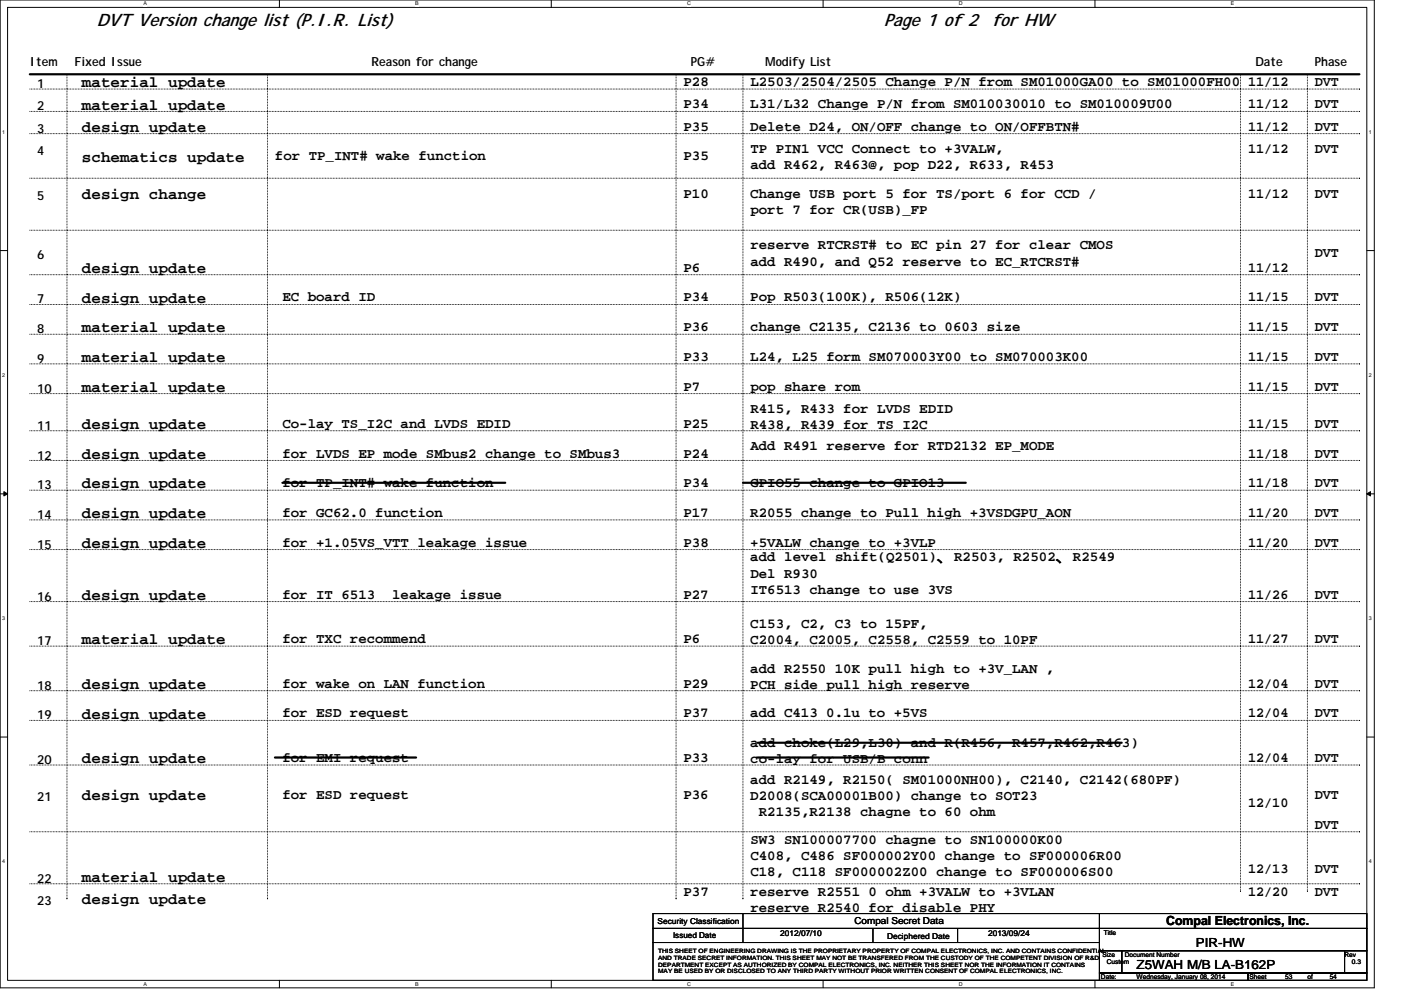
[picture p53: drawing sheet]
<svg xmlns="http://www.w3.org/2000/svg" width="297mm" height="210mm" viewBox="0 0 297 210" stroke-linecap="round" stroke-linejoin="round" font-family="sans-serif">
<defs><g id="words">
<g font-size="3.8">
<text x="20.5" y="5.5">DVT Version change list (P.I.R. List)</text>
<text x="187.4" y="5.5">Page 1 of 2</text>
<text x="210.3" y="5.5">for HW</text>
</g>
<g font-size="3.3">
<text x="17.4" y="18.5">material update</text>
<text x="17.4" y="23.2">material update</text>
<text x="17.4" y="27.9">design update</text>
<text x="17.4" y="34.2">schematics update</text>
<text x="17.4" y="42.1">design change</text>
<text x="17.4" y="57.9">design update</text>
<text x="17.4" y="64.2">design update</text>
<text x="17.4" y="70.5">material update</text>
<text x="17.4" y="76.8">material update</text>
<text x="17.4" y="83.1">material update</text>
<text x="17.4" y="90.9">design update</text>
<text x="17.4" y="97.2">design update</text>
<text x="17.4" y="103.5">design update</text>
<text x="17.4" y="109.8">design update</text>
<text x="17.4" y="116.1">design update</text>
<text x="17.4" y="127.1">design update</text>
<text x="17.4" y="136.6">material update</text>
<text x="17.4" y="146">design update</text>
<text x="17.4" y="152.4">design update</text>
<text x="17.4" y="161.8">design update</text>
<text x="17.4" y="169.7">design update</text>
<text x="17.4" y="187">material update</text>
<text x="17.4" y="191.7">design update</text>
</g>
<g font-size="3">
<text x="144.9" y="18.3">P28</text>
<text x="144.9" y="23">P34</text>
<text x="159.1" y="23">L31/L32 Change P/N from SM010030010 to SM010009U00</text>
<text x="159.1" y="18.3">L2503/2504/2505 Change P/N from SM01000GA00 to SM01000FH00</text>
<text x="264.6" y="18.3">11/12</text>
<text x="264.6" y="23">11/12</text>
<text x="278.8" y="18.3">DVT</text>
<text x="278.8" y="23">DVT</text>
<text x="144.9" y="27.7">P35</text>
<text x="159.1" y="27.7">Delete D24, ON/OFF change to ON/OFFBTN#</text>
<text x="264.6" y="27.7">11/12</text>
<text x="278.8" y="27.7">DVT</text>
<text x="58.3" y="34">for TP_INT# wake function</text>
<text x="144.9" y="34">P35</text>
<text x="159.1" y="32.4">TP PIN1 VCC Connect to +3VALW,</text>
<text x="159.1" y="35.8">add R462, R463@, pop D22, R633, R453</text>
<text x="264.6" y="32.4">11/12</text>
<text x="278.8" y="32.4">DVT</text>
<text x="144.9" y="41.9">P10</text>
<text x="159.1" y="41.9">Change USB port 5 for TS/port 6 for CCD /</text>
<text x="264.6" y="41.9">11/12</text>
<text x="278.8" y="41.9">DVT</text>
<text x="159.1" y="45.3">port 7 for CR(USB)_FP</text>
<text x="159.1" y="52.9">reserve RTCRST# to EC pin 27 for clear CMOS</text>
<text x="144.9" y="57.6">P6</text>
<text x="159.1" y="56.3">add R490, and Q52 reserve to EC_RTCRST#</text>
<text x="264.6" y="57.6">11/12</text>
<text x="278.8" y="54.5">DVT</text>
<text x="59.9" y="63.9">EC board ID</text>
<text x="144.9" y="63.9">P34</text>
<text x="159.1" y="63.9">Pop R503(100K), R506(12K)</text>
<text x="264.6" y="63.9">11/15</text>
<text x="278.8" y="63.9">DVT</text>
<text x="144.9" y="70.2">P36</text>
<text x="159.1" y="70.2">change C2135, C2136 to 0603 size</text>
<text x="264.6" y="70.2">11/15</text>
<text x="278.8" y="70.2">DVT</text>
<text x="144.9" y="76.5">P33</text>
<text x="159.1" y="76.5">L24, L25 form SM070003Y00 to SM070003K00</text>
<text x="264.6" y="76.5">11/15</text>
<text x="278.8" y="76.5">DVT</text>
<text x="144.9" y="82.8">P7</text>
<text x="159.1" y="82.8">pop share rom</text>
<text x="264.6" y="82.8">11/15</text>
<text x="278.8" y="82.8">DVT</text>
<text x="159.1" y="87.5">R415, R433 for LVDS EDID</text>
<text x="59.9" y="90.7">Co-lay TS_I2C and LVDS EDID</text>
<text x="144.9" y="90.7">P25</text>
<text x="159.1" y="91">R438, R439 for TS I2C</text>
<text x="159.1" y="95.4">Add R491 reserve for RTD2132 EP_MODE</text>
<text x="264.6" y="90.7">11/15</text>
<text x="278.8" y="90.7">DVT</text>
<text x="59.9" y="97">for LVDS EP mode SMbus2 change to SMbus3</text>
<text x="144.9" y="97">P24</text>
<text x="264.6" y="97">11/18</text>
<text x="278.8" y="97">DVT</text>
<text x="59.9" y="103.3">for TP_INT# wake function</text>
<text x="144.9" y="103.3">P34</text>
<text x="159.1" y="103.3">GPIO55 change to GPIO13</text>
<text x="264.6" y="103.3">11/18</text>
<text x="278.8" y="103.3">DVT</text>
<text x="59.9" y="109.6">for GC62.0 function</text>
<text x="144.9" y="109.6">P17</text>
<text x="159.1" y="109.6">R2055 change to Pull high +3VSDGPU_AON</text>
<text x="264.6" y="109.6">11/20</text>
<text x="278.8" y="109.6">DVT</text>
<text x="59.9" y="115.9">for +1.05VS_VTT leakage issue</text>
<text x="144.9" y="115.9">P38</text>
<text x="159.1" y="115.9">+5VALW change to +3VLP</text>
<text x="159.1" y="119">add level shift(Q2501)、R2503, R2502、R2549</text>
<text x="264.6" y="115.9">11/20</text>
<text x="278.8" y="115.9">DVT</text>
<text x="159.1" y="122.4">Del R930</text>
<text x="159.1" y="125.9">IT6513 change to use 3VS</text>
<text x="59.9" y="126.9">for IT 6513</text>
<text x="83.2" y="126.9">leakage issue</text>
<text x="144.9" y="126.9">P27</text>
<text x="264.6" y="126.9">11/26</text>
<text x="278.8" y="126.9">DVT</text>
<text x="59.9" y="136.4">for TXC recommend</text>
<text x="144.9" y="136.4">P6</text>
<text x="159.1" y="133.2">C153, C2, C3 to 15PF,</text>
<text x="159.1" y="136.6">C2004, C2005, C2558, C2559 to 10PF</text>
<text x="264.6" y="136.4">11/27</text>
<text x="278.8" y="136.4">DVT</text>
<text x="159.1" y="142.7">add R2550 10K pull high to +3V_LAN ,</text>
<text x="59.9" y="145.8">for wake on LAN function</text>
<text x="144.9" y="145.8">P29</text>
<text x="159.1" y="146.1">PCH side pull high reserve</text>
<text x="264.6" y="145.8">12/04</text>
<text x="278.8" y="145.8">DVT</text>
<text x="59.9" y="152.1">for ESD request</text>
<text x="144.9" y="152.1">P37</text>
<text x="159.1" y="152.1">add C413 0.1u to +5VS</text>
<text x="264.6" y="152.1">12/04</text>
<text x="278.8" y="152.1">DVT</text>
<text x="59.9" y="161.6">for EMI request</text>
<text x="144.9" y="161.6">P33</text>
<text x="159.1" y="158.4">add choke(L29,L30) and R(R456, R457,R462,R463)</text>
<text x="159.1" y="161.8">co-lay for USB/B conn</text>
<text x="264.6" y="161.6">12/04</text>
<text x="278.8" y="161.6">DVT</text>
<text x="159.1" y="166.3">add R2149, R2150( SM01000NH00), C2140, C2142(680PF)</text>
<text x="59.9" y="169.4">for ESD request</text>
<text x="144.9" y="169.4">P36</text>
<text x="159.1" y="169.7">D2008(SCA00001B00) change to SOT23</text>
<text x="160.9" y="173.1">R2135,R2138 chagne to 60 ohm</text>
<text x="264.6" y="171">12/10</text>
<text x="278.8" y="169.4">DVT</text>
<text x="159.1" y="178.9">SW3 SN100007700 chagne to SN100000K00</text>
<text x="278.8" y="175.7">DVT</text>
<text x="159.1" y="182.3">C408, C486 SF000002Y00 change to SF000006R00</text>
<text x="159.1" y="185.7">C18, C118 SF000002Z00 change to SF000006S00</text>
<text x="264.6" y="185.2">12/13</text>
<text x="278.8" y="185.2">DVT</text>
<text x="144.9" y="189.9">P37</text>
<text x="159.1" y="189.9">reserve R2551 0 ohm +3VALW to +3VLAN</text>
<text x="264.6" y="189.9">12/20</text>
<text x="278.8" y="189.9">DVT</text>
<text x="159.1" y="193.3">reserve R2540 for disable PHY</text>
</g>
<g font-size="2.7">
<text x="6.3" y="13.9">Item</text>
<text x="15.8" y="13.9">Fixed Issue</text>
<text x="78.8" y="13.9">Reason for change</text>
<text x="146.5" y="13.9">PG#</text>
<text x="162.2" y="13.9">Modify List</text>
<text x="266.2" y="13.9">Date</text>
<text x="278.8" y="13.9">Phase</text>
<text x="7.9" y="18.7">1</text>
<text x="7.9" y="23.4">2</text>
<text x="7.9" y="28.1">3</text>
<text x="7.9" y="32.9">4</text>
<text x="7.9" y="42.3">5</text>
<text x="7.9" y="54.9">6</text>
<text x="7.9" y="64.3">7</text>
<text x="7.9" y="70.7">8</text>
<text x="7.9" y="76.9">9</text>
<text x="7.9" y="83.2">10</text>
<text x="7.9" y="91.1">11</text>
<text x="7.9" y="97.4">12</text>
<text x="7.9" y="103.7">13</text>
<text x="7.9" y="110">14</text>
<text x="7.9" y="116.3">15</text>
<text x="7.9" y="127.3">16</text>
<text x="7.9" y="136.8">17</text>
<text x="7.9" y="146.2">18</text>
<text x="7.9" y="152.5">19</text>
<text x="7.9" y="162">20</text>
<text x="7.9" y="169.9">21</text>
<text x="7.9" y="187.2">22</text>
<text x="7.9" y="191.9">23</text>
<text x="247.3" y="196.2">Compal Electronics, Inc.</text>
<text x="253.6" y="200.8">PIR-HW</text>
<text x="241" y="205.5">Z5WAH M/B LA-B162P</text>
</g>
<text font-size="2" x="181.1" y="196">Compal Secret Data</text>
<g font-size="1.7">
<text x="139.4" y="195.9">Security Classification</text>
<text x="142.7" y="198.9">Issued Date</text>
<text x="165.4" y="198.4">2012/07/10</text>
<text x="188.1" y="199">Deciphered Date</text>
<text x="209.5" y="198.4">2013/09/24</text>
</g>
<g font-size="1.4">
<text x="233.7" y="202.8">Size</text>
<text x="234" y="198.3">Title</text>
<text x="238.5" y="202.8">Document Number</text>
<text x="285.1" y="202.8">Rev</text>
<text x="233.4" y="207.6">Date:</text>
<text x="234.7" y="204.4">Custom</text>
<text x="241" y="207.6">Wednesday, January 08, 2014</text>
<text x="264.9" y="207.6">Sheet</text>
<text x="272.5" y="207.6">53</text>
<text x="277.2" y="207.6">of</text>
<text x="281.9" y="207.6">54</text>
<text x="286.6" y="204.4">0.3</text>
</g>
<g font-size="1.2">
<text x="139.5" y="202.1">THIS SHEET OF ENGINEERING DRAWING IS THE PROPRIETARY PROPERTY OF COMPAL ELECTRONICS, INC. AND CONTAINS CONFIDENTIAL</text>
<text x="139.5" y="203.5">AND TRADE SECRET INFORMATION. THIS SHEET MAY NOT BE TRANSFERED FROM THE CUSTODY OF THE COMPETENT DIVISION OF R&amp;D</text>
<text x="139.5" y="204.9">DEPARTMENT EXCEPT AS AUTHORIZED BY COMPAL ELECTRONICS, INC. NEITHER THIS SHEET NOR THE INFORMATION IT CONTAINS</text>
<text x="139.5" y="206.4">MAY BE USED BY OR DISCLOSED TO ANY THIRD PARTY WITHOUT PRIOR WRITTEN CONSENT OF COMPAL ELECTRONICS, INC.</text>
</g>
<g font-size="1.1">
<text x="30.4" y="1.2">A</text>
<text x="88" y="1.2">B</text>
<text x="145.7" y="1.2">C</text>
<text x="203.3" y="1.2">D</text>
<text x="261" y="1.2">E</text>
<text x=".4" y="28.4">1</text>
<text x="290.2" y="28.4">1</text>
<text x=".4" y="79.9">2</text>
<text x="290.2" y="79.9">2</text>
<text x=".4" y="131.5">3</text>
<text x="290.2" y="131.5">3</text>
<text x=".4" y="183.1">4</text>
<text x="290.2" y="183.1">4</text>
<text x="30.4" y="209">A</text>
<text x="88" y="209">B</text>
<text x="145.7" y="209">C</text>
<text x="203.3" y="209">D</text>
<text x="261" y="209">E</text>
</g>
</g></defs>
<path d="M0 0h291.4v209.4h-291.4zM1.6 1.6h288.2v206.3h-288.2z" fill="none" stroke="#000" stroke-width=".21"/>
<g fill="#fff">
<path d="M30.4 .1h.8v1.3h-.8z"/>
<path d="M30.4 208h.8v1.3h-.8z"/>
</g>
<path d="M59.2 0v1.6M59.2 207.9v1.5" fill="none" stroke="#000" stroke-width=".21"/>
<g fill="#fff">
<path d="M88.1 .1h.7v1.3h-.7z"/>
<path d="M88.1 208h.7v1.3h-.7z"/>
</g>
<path d="M116.9 0v1.6M116.9 207.9v1.5" fill="none" stroke="#000" stroke-width=".21"/>
<g fill="#fff">
<path d="M145.7 .1h.8v1.3h-.8z"/>
<path d="M145.7 208h.8v1.3h-.8z"/>
</g>
<path d="M174.5 0v1.6M174.5 207.9v1.5" fill="none" stroke="#000" stroke-width=".21"/>
<g fill="#fff">
<path d="M203.3 .1h.8v1.3h-.8z"/>
<path d="M203.3 208h.8v1.3h-.8z"/>
</g>
<path d="M232.2 0v1.6M232.2 207.9v1.5" fill="none" stroke="#000" stroke-width=".21"/>
<g fill="#fff">
<path d="M261 .1h.7v1.3h-.7z"/>
<path d="M261 208h.7v1.3h-.7z"/>
<path d="M.4 27.3h.7v1.3h-.7z"/>
<path d="M290.2 27.3h.6v1.3h-.6z"/>
<path d="M.4 78.9h.7v1.3h-.7z"/>
<path d="M290.2 78.9h.6v1.3h-.6z"/>
</g>
<path d="M0 53.1h1.6M289.8 53.1h1.6" fill="none" stroke="#000" stroke-width=".21"/>
<g fill="#fff">
<path d="M.4 130.5h.7v1.3h-.7z"/>
<path d="M290.2 130.5h.6v1.3h-.6z"/>
</g>
<path d="M0 104.7h1.6M289.8 104.7h1.6" fill="none" stroke="#000" stroke-width=".21"/>
<path d="M.8 104.2l.8 .5-.8 .5zM289.8 104.7l.8-.5v1z" fill="#000" stroke="#000" stroke-width=".21"/>
<g fill="#fff">
<path d="M.4 182.1h.7v1.2h-.7z"/>
<path d="M290.2 182.1h.6v1.2h-.6z"/>
</g>
<g fill="none" stroke="#000" stroke-width=".21">
<path d="M0 156.3h1.6M289.8 156.3h1.6M138.4 193.7h94.7v3.1h-94.7zM138.4 196.8h94.7v3h-94.7zM138.4 199.8h94.7v8.1h-94.7zM157.5 193.7v6.1M185.1 196.8v3M203 196.8v3M233.1 193.7h56.7v3.1h-56.7zM233.1 196.8h56.7v4.8h-56.7zM233.1 201.6h4.7v4.7h-4.7zM233.1 206.3h31.5v1.6h-31.5z"/>
<path d="M237.8 201.6h47.3v4.7h-47.3zM264.6 206.3h25.2v1.6h-25.2zM285.1 201.6h4.7v4.7h-4.7z"/>
</g>
<path d="M6.3 15.7h281.9M59.9 102.4h47.2M157.5 102.4h47.3M160.7 157.5h77.1M58.3 160.6h29.9M160.7 160.6h36.2" fill="none" stroke="#000" stroke-width=".47"/>
<g fill="none" stroke="#000" stroke-width=".21" stroke-dasharray="0 .3">
<path d="M6.3 18.9h281.9M14.2 15.7v174.8M56.7 15.7v174.8M143.3 15.7v174.8M157.5 15.7v174.8M263 15.7v173.3M277.2 15.7v173.3M288.2 18.9h.1M6.3 23.6h281.9M6.3 28.3h281.9M6.3 37.8h281.9M288.2 23.6h.1"/>
<path d="M288.2 28.3h.1M288.2 37.8h.1M6.3 48.8h281.9M6.3 58.3h281.9M288.2 48.8h.1M288.2 58.3h.1M6.3 64.6h281.9M6.3 70.9h281.9M6.3 77.2h281.9M288.2 64.6h.1M288.2 70.9h.1M288.2 77.2h.1"/>
<path d="M6.3 83.5h281.9M6.3 91.3h281.9M6.3 97.6h281.9M288.2 83.5h.1M288.2 91.3h.1M288.2 97.6h.1M6.3 103.9h281.9M6.3 110.2h281.9M6.3 116.5h281.9M288.2 103.9h.1M288.2 110.2h.1M288.2 116.5h.1"/>
<path d="M6.3 127.6h281.9M6.3 137h281.9M288.2 127.6h.1M288.2 137h.1M6.3 146.5h281.9M6.3 152.7h281.9M288.2 146.5h.1M288.2 152.7h.1M6.3 162.2h281.9M6.3 176.4h281.9M288.2 162.2h.1M288.2 176.4h.1"/>
<path d="M6.3 187.4h281.9M14.2 190.5h.1M56.7 190.5h.1M143.3 190.5h.1M157.5 190.5h.1M263 189h.1M277.2 189h.1M288.2 187.4h.1"/>
</g>
<use href="#words"/>
</svg>
